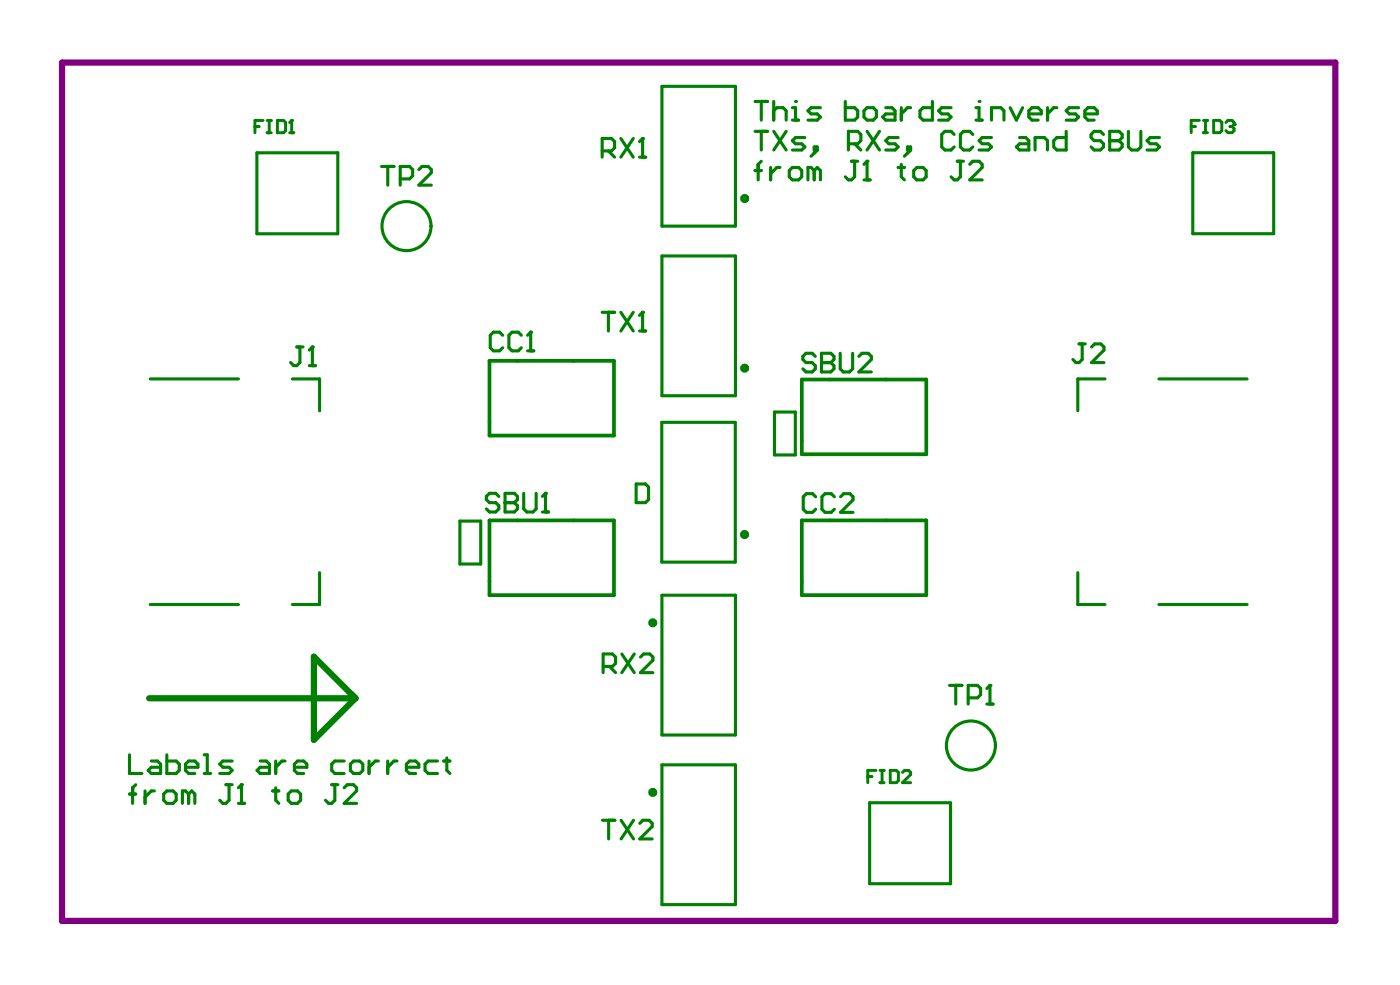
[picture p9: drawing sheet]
<svg xmlns="http://www.w3.org/2000/svg" width="190mm" height="134mm" viewBox="0 0 190 134" stroke-linecap="round" stroke-linejoin="round" font-family="sans-serif">
<path d="M8.4 8.5h173v116.5h-173z" fill="none" stroke="#800080" stroke-width=".85"/>
<path d="M20.3 94.8h28M42.6 89.1l5.7 5.7-5.7 5.6zM47.7 94.2l.6 .6" fill="none" stroke="#008000" stroke-width=".85"/>
<path d="M66.5 49h16.9v10.1h-16.9zM108.9 51.5h16.9v10.2h-16.9zM66.5 70.6h16.9v10.2h-16.9zM108.9 70.6h16.9v10.2h-16.9z" fill="none" stroke="#008000" stroke-width=".51"/>
<g fill="none" stroke="#008000" stroke-width=".42">
<path d="M89.9 11.7h10v19h-10zM34.9 20.7h11v11h-11zM89.9 34.7h10v19h-10zM162 20.7h11v11h-11zM20.4 51.4h12M39.7 51.4h3.7v4.4M40.3 47.1h.9M40.7 47.1v2.1l-.4 .4h-.4l-.4-.4M42 49.6h.8M42.4 47.1v2.5M89.9 57.3h10v19h-10zM105.2 55.9h2.8v5.9h-2.8z"/>
<path d="M150.1 51.4h-3.7v4.4M157.4 51.4h12M43.4 77.7v4.4h-3.7M62.5 70.7h2.8v5.9h-2.8zM146.4 77.7v4.4h3.7M20.4 82.1h12M89.9 80.8h10v19h-10zM157.4 82.1h12M89.9 103.8h10v19h-10zM118.1 109h11v11h-11z"/>
</g>
<circle cx="42.4" cy="47.1" r=".21" fill="#008000"/>
<g fill="none" stroke="#008000" stroke-width=".42">
<path d="M51.8 22.6h1.7M52.7 22.6v2.5M54.4 24.3h1.2l.4-.4v-.9l-.4-.4h-1.2v2.5M56.9 23l.4-.4h.9l.4 .4v.4l-1.7 1.7h1.7M42.4 47.1l-.4 .4M81.8 42.4h1.7M82.6 42.4v2.5M84.3 42.4l1.7 2.5M86 42.4l-1.7 2.5M86.9 44.9h.8M87.3 42.4v2.5M146.6 46.7h.8"/>
<path d="M147 46.7v2.1l-.4 .4h-.5l-.4-.4M148.3 47.1l.4-.4h.8l.4 .4v.4l-1.6 1.7h1.6M86.4 65.7h1.3l.4 .4v1.7l-.4 .4h-1.3zM81.8 111.3h1.7M82.7 111.3v2.6M84.4 111.3l1.6 2.6M86 111.3l-1.6 2.6M86.9 111.8l.4-.5h.9l.4 .5v.4l-1.7 1.7h1.7"/>
</g>
<circle cx="87.3" cy="42.4" r=".21" fill="#008000"/>
<path d="M87.3 42.4l-.4 .4" fill="none" stroke="#008000" stroke-width=".42"/>
<path d="M161.8 17.2h.5M162.9 16.3h-1.1v1.7M163.5 16.3h.5M163.5 18h.5M163.7 16.3v1.7M164.8 16.3h.9l.2 .3v1.1l-.2 .3h-.9zM166.5 16.6l.3-.3h.5l.3 .3v.3" fill="none" stroke="#008000" stroke-width=".4"/>
<circle cx="167.6" cy="16.9" r=".2" fill="#008000"/>
<path d="M167.1 17.2h.2M167.3 17.2l.3 .3v.2l-.3 .3h-.5l-.3-.3M167.6 16.9l-.3 .3" fill="none" stroke="#008000" stroke-width=".4"/>
<path d="M84.3 18.8l1.7 2.5M86 18.8l-1.7 2.5M87.3 18.8v2.5M81.8 20.5h1.3l.4-.4v-.9l-.4-.4h-1.3v2.5M82.6 20.5l.9 .8M86.9 21.3h.8M81.9 90.5h1.3l.4-.5v-.8l-.4-.4h-1.3v2.5M82.8 90.5l.8 .8M84.5 88.8l1.6 2.5M86.1 88.8l-1.6 2.5M87 89.2l.4-.4h.9l.4 .4v.4l-1.7 1.7h1.7" fill="none" stroke="#008000" stroke-width=".42"/>
<circle cx="87.3" cy="18.8" r=".21" fill="#008000"/>
<path d="M87.3 18.8l-.4 .4M110.7 48.4l-.4-.4h-.8l-.5 .4v.4l.5 .4h.8l.4 .4v.5l-.4 .4h-.8l-.5-.4M111.6 48v2.5h1.2l.5-.4v-.5l-.5-.4h-1.2M110.8 67.4l-.4-.4h-.9l-.4 .4v1.7l.4 .4h.9l.4-.4M113.3 67.4l-.4-.4h-.8l-.5 .4v1.7l.5 .4h.8l.4-.4M114.2 67.4l.4-.4h.8l.5 .4v.5l-1.7 1.6h1.7" fill="none" stroke="#008000" stroke-width=".42"/>
<circle cx="111.6" cy="49.2" r=".21" fill="#008000"/>
<path d="M111.6 48h1.2l.5 .4v.4l-.5 .4h-1.2M114.1 48v2.1l.4 .4h.9l.4-.4v-2.1M116.7 48.4l.4-.4h.8l.4 .4v.4l-1.6 1.7h1.6M129 93h1.7M129.8 93v2.6M131.5 94.7h1.3l.4-.4v-.8l-.4-.5h-1.3v2.6M134 95.6h.9M134.5 93v2.6" fill="none" stroke="#008000" stroke-width=".42"/>
<circle cx="134.5" cy="93" r=".21" fill="#008000"/>
<path d="M134.5 93l-.5 .5" fill="none" stroke="#008000" stroke-width=".42"/>
<path d="M34.6 17.2h.6M35.7 16.4h-1.1v1.6M36.3 16.4h.5M36.3 18h.5M36.6 16.4v1.6M37.7 16.4h.8l.3 .2v1.1l-.3 .3h-.8zM39.3 18h.6M39.6 16.4v1.6" fill="none" stroke="#008000" stroke-width=".4"/>
<circle cx="39.6" cy="16.4" r=".2" fill="#008000"/>
<path d="M39.6 16.4l-.3 .2M117.9 105.4h.5M119 104.6h-1.1v1.6M119.5 104.6h.6M119.5 106.2h.6M119.8 104.6v1.6M120.9 104.6h.8l.3 .3v1.1l-.3 .2h-.8zM122.6 104.9l.3-.3h.5l.3 .3v.2l-1.1 1.1h1.1" fill="none" stroke="#008000" stroke-width=".4"/>
<g fill="none" stroke="#008000" stroke-width=".42">
<path d="M17.6 102.5v2.5h1.7M17.6 107.8h.8M18.4 106.5l-.4 .4v2.1M19.7 107.4v1.6M20.5 103.3h.9l.4 .4v1.3h-1.3l-.4-.4 .4-.5h1.3M21 107.4h-.5l-.8 .8M22.7 102.5v2.5h1.2l.4-.4v-.9l-.4-.4h-1.2M22.7 107.4h.8l.4 .4v.8l-.4 .4h-.8l-.5-.4v-.8zM25.2 104.1h1.7v-.4l-.4-.4h-.9l-.4 .4v.9l.4 .4h.9M25.6 107.8l-.4-.4h-.4v1.6M25.6 107.8v1.2M25.6 107.8l.4-.4 .5 .4v1.2"/>
<path d="M27.7 105h.9M27.7 102.5h.5v2.5M30.7 106.5h.8M31.1 106.5v2.1l-.4 .4h-.4l-.5-.4M31.5 103.3h-1.2l-.5 .4 .5 .4h.8l.4 .5-.4 .4h-1.3M32.4 109h.8M32.8 106.5v2.5M35.3 103.3h.9l.4 .4v1.3h-1.3l-.4-.4 .4-.5h1.3M37.4 103.3v1.7M38.7 103.3h-.4l-.9 .8M40 104.1h1.7v-.4l-.4-.4h-.9l-.4 .4v.9l.4 .4h.9M46.7 103.3h-1.2l-.4 .4v.9l.4 .4h1.2"/>
<path d="M48 103.3h.9l.4 .4v.9l-.4 .4h-.9l-.4-.4v-.9zM50.1 103.3v1.7M51.4 103.3h-.4l-.9 .8M52.7 103.3v1.7M53.9 103.3h-.4l-.8 .8M55.2 104.1h1.7v-.4l-.4-.4h-.9l-.4 .4v.9l.4 .4h.9M59.4 103.3h-1.2l-.5 .4v.9l.5 .4h1.2M60.3 103.3h.8M60.7 102.9v1.7l.4 .4"/>
</g>
<circle cx="32.8" cy="106.5" r=".21" fill="#008000"/>
<path d="M67.7 67.4l-.4-.4h-.8l-.4 .4v.4l.4 .4h.8l.4 .5v.4l-.4 .4h-.8l-.4-.4M68.6 67v2.5h1.3l.4-.4v-.4l-.4-.5h-1.3M32.8 106.5l-.4 .4M37 107.4h.9M37.4 106.9v1.7l.5 .4M39.6 107.4h.8l.4 .4v.8l-.4 .4h-.8l-.5-.4v-.8zM45.1 106.5h.8M45.5 106.5v2.1l-.4 .4h-.5l-.4-.4M46.7 106.9l.5-.4h.8l.4 .4v.5l-1.7 1.6h1.7" fill="none" stroke="#008000" stroke-width=".42"/>
<circle cx="68.6" cy="68.2" r=".21" fill="#008000"/>
<path d="M68.6 67h1.3l.4 .4v.4l-.4 .4h-1.3M71.1 67v2.1l.5 .4h.8l.4-.4v-2.1M73.7 69.5h.8M74.1 67v2.5" fill="none" stroke="#008000" stroke-width=".42"/>
<circle cx="74.1" cy="67" r=".21" fill="#008000"/>
<path d="M68.3 45.5l-.4-.4h-.9l-.4 .4v1.7l.4 .4h.9l.4-.4M70.8 45.5l-.4-.4h-.9l-.4 .4v1.7l.4 .4h.9l.4-.4M71.7 47.6h.8M72.1 45.1v2.5M74.1 67l-.4 .4" fill="none" stroke="#008000" stroke-width=".42"/>
<circle cx="72.1" cy="45.1" r=".21" fill="#008000"/>
<path d="M102.6 13.8h1.6M103.4 13.8v2.5M105.1 13.8v2.5M105.1 15l.4-.4h.9l.4 .4v1.3M107.6 14.6h.4v1.7M107.6 16.3h.9M72.1 45.1l-.4 .4" fill="none" stroke="#008000" stroke-width=".42"/>
<circle cx="108" cy="13.8" r=".21" fill="#008000"/>
<path d="M111.4 14.6h-1.2l-.5 .4 .5 .5h.8l.4 .4-.4 .4h-1.3M114.8 13.8v2.5h1.3l.4-.4v-.9l-.4-.4h-1.3M117.8 14.6h.8l.4 .4v.9l-.4 .4h-.8l-.5-.4v-.9zM120.3 14.6h.8l.5 .4v1.3h-1.3l-.4-.4 .4-.4h1.3M122.4 14.6v1.7M123.7 14.6h-.4l-.9 .9M126.6 13.8v2.5h-1.2l-.5-.4v-.9l.5-.4h1.2M129.2 14.6h-1.3l-.4 .4 .4 .5h.9l.4 .4-.4 .4h-1.3M132.6 16.3h.8M132.6 14.6h.4v1.7" fill="none" stroke="#008000" stroke-width=".42"/>
<circle cx="133" cy="13.8" r=".21" fill="#008000"/>
<g fill="none" stroke="#008000" stroke-width=".42">
<path d="M102.6 17.8h1.6M103.4 17.8v2.6M105.1 17.8l1.7 2.6M106.8 17.8l-1.7 2.6M109.3 18.7h-1.3l-.4 .4 .4 .4h.9l.4 .4-.4 .5h-1.3M110.6 19.9h.4v.5h-.4zM115.2 19.5h1.3l.4-.4v-.8l-.4-.5h-1.3v2.6M116.1 19.5l.8 .9M117.8 17.8l1.7 2.6M119.5 17.8l-1.7 2.6M122 18.7h-1.3l-.4 .4 .4 .4h.9l.4 .4-.4 .5h-1.3M123.3 19.9h.4v.5h-.4z"/>
<path d="M129.6 18.3l-.4-.5h-.9l-.4 .5v1.6l.4 .5h.9l.4-.5M132.1 18.3l-.4-.5h-.8l-.5 .5v1.6l.5 .5h.8l.4-.5M134.7 16.3v-1.7h1.2l.5 .4v1.3M134.7 18.7h-1.3l-.4 .4 .4 .4h.8l.5 .4-.5 .5h-1.2M137.2 14.6l.8 1.7 .9-1.7M138.5 18.7h.8l.4 .4v1.3h-1.2l-.5-.5 .5-.4h1.2M139.7 15.5h1.7v-.5l-.4-.4h-.8l-.5 .4v.9l.5 .4h.8M142.3 14.6v1.7M143.5 14.6h-.4l-.8 .9M144.8 17.8v2.6h-1.3l-.4-.5v-.8l.4-.4h1.3M146.5 14.6h-1.3l-.4 .4 .4 .5h.9l.4 .4-.4 .4h-1.3M147.3 15.5h1.7v-.5l-.4-.4h-.8l-.5 .4v.9l.5 .4h.8"/>
<path d="M149.9 18.3l-.4-.5h-.9l-.4 .5v.4l.4 .4h.9l.4 .4v.4l-.4 .5h-.9l-.4-.5M150.7 17.8v2.6h1.3l.4-.5v-.4l-.4-.4h-1.3M111 20.4l-.8 .8M123.7 20.4l-.9 .8M140.6 20.4v-1.7h1.2l.5 .4v1.3"/>
</g>
<circle cx="150.7" cy="19.1" r=".21" fill="#008000"/>
<g fill="none" stroke="#008000" stroke-width=".42">
<path d="M150.7 17.8h1.3l.4 .5v.4l-.4 .4h-1.3M153.3 17.8v2.1l.4 .5h.8l.4-.5v-2.1M157.5 18.7h-1.3l-.4 .4 .4 .4h.9l.4 .4-.4 .5h-1.3M102.6 23.2h.8M103.4 21.9l-.4 .4v2.1M104.7 22.7v1.7M105.9 22.7h-.4l-.8 .9M107.6 22.7h.9l.4 .5v.8l-.4 .4h-.9l-.4-.4v-.8zM110.6 23.2l-.4-.5h-.5v1.7M110.6 23.2v1.2M110.6 23.2l.4-.5 .4 .5v1.2M115.7 21.9h.8"/>
<path d="M116.1 21.9v2.1l-.4 .4h-.5l-.4-.4M117.3 24.4h.9M117.8 21.9v2.5"/>
</g>
<circle cx="117.8" cy="21.9" r=".21" fill="#008000"/>
<g fill="none" stroke="#008000" stroke-width=".42">
<path d="M117.8 21.9l-.5 .4M122 22.7h.8M122.4 22.3v1.7l.4 .4M124.5 22.7h.9l.4 .5v.8l-.4 .4h-.9l-.4-.4v-.8zM130 21.9h.9M130.4 21.9v2.1l-.4 .4h-.4l-.4-.4M131.7 22.3l.4-.4h.9l.4 .4v.4l-1.7 1.7h1.7"/>
<circle cx="55.2" cy="30.7" r="3.3"/>
<circle cx="131.9" cy="101.2" r="3.3"/>
</g>
<g fill="none" stroke="#008000" stroke-width=".85">
<circle cx="101.1" cy="26.9" r=".19"/>
<circle cx="101.1" cy="50" r=".19"/>
<circle cx="101.1" cy="72.6" r=".19"/>
<circle cx="88.7" cy="84.5" r=".19"/>
<circle cx="88.7" cy="107.6" r=".19"/>
</g>
</svg>
